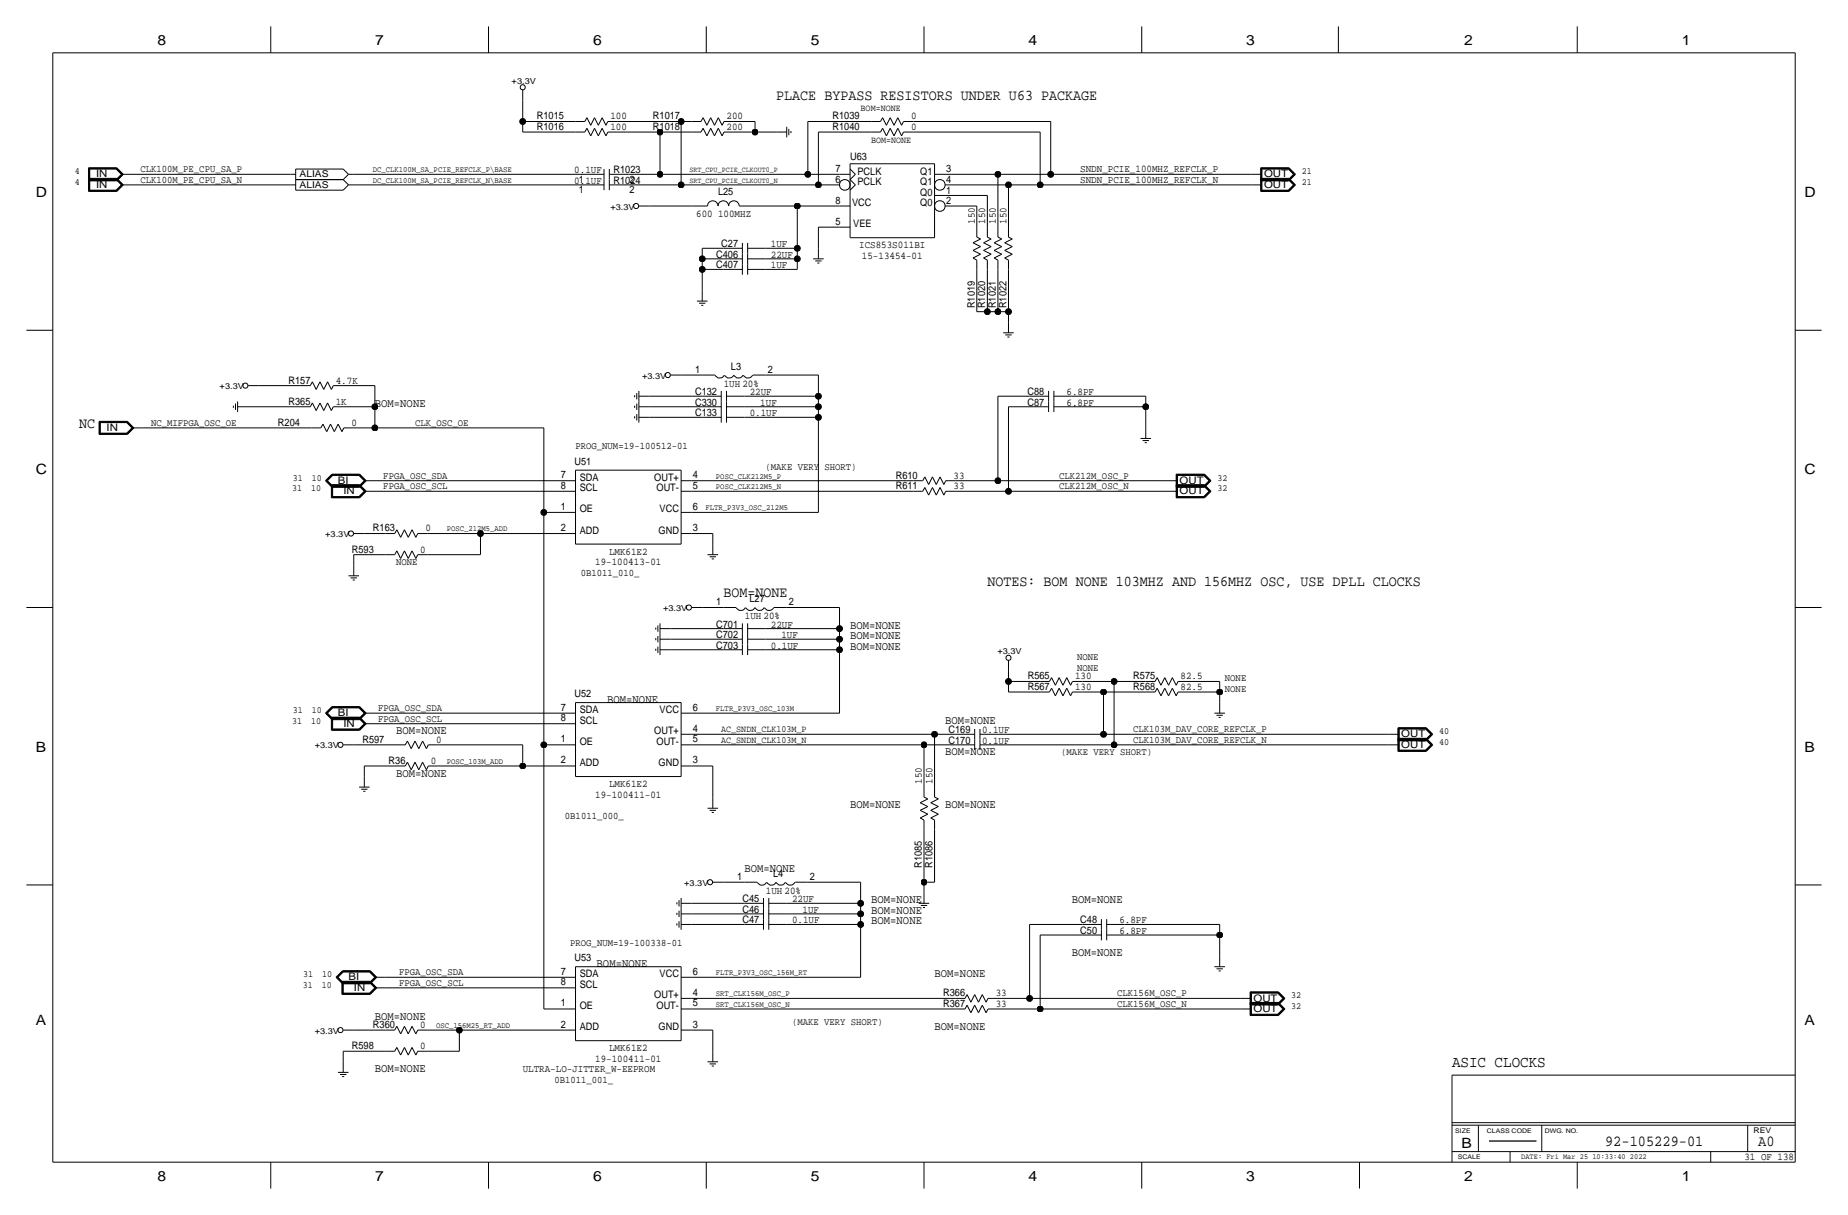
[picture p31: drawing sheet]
<svg xmlns="http://www.w3.org/2000/svg" width="444mm" height="292mm" viewBox="0 0 444 292" stroke-linecap="round" stroke-linejoin="round" font-family="sans-serif">
<defs><g id="words">
<text font-size="3.8" x="349.2" y="256.5">ASIC CLOCKS</text>
<g font-size="3.7">
<text x="386.1" y="275.6">92-105229-01</text>
<text x="422.9" y="275.6">A0</text>
</g>
<g font-size="3.6">
<text x="186.7" y="24.1">PLACE BYPASS RESISTORS UNDER U63 PACKAGE</text>
<text x="19.1" y="102.9">NC</text>
<text x="174" y="143.5">BOM=NONE</text>
<text x="237.5" y="141">NOTES: BOM NONE 103MHZ AND 156MHZ OSC, USE DPLL CLOCKS</text>
</g>
<g font-size="3.4">
<text x="37.9" y="10.8">8</text>
<text x="90.3" y="10.8">7</text>
<text x="142.6" y="10.8">6</text>
<text x="195" y="10.8">5</text>
<text x="247.4" y="10.8">4</text>
<text x="299.8" y="10.8">3</text>
<text x="352.2" y="10.8">2</text>
<text x="404.5" y="10.8">1</text>
<text x="8.6" y="47.3">D</text>
<text x="434" y="47.3">D</text>
<text x="8.6" y="114">C</text>
<text x="434" y="114">C</text>
<text x="8.6" y="180.7">B</text>
<text x="434" y="180.7">B</text>
<text x="8.6" y="246.4">A</text>
<text x="434" y="246.4">A</text>
<text x="351.5" y="275.9">B</text>
<text x="37.9" y="283.8">8</text>
<text x="90.3" y="283.8">7</text>
<text x="142.6" y="283.8">6</text>
<text x="195" y="283.8">5</text>
<text x="247.4" y="283.8">4</text>
<text x="299.8" y="283.8">3</text>
<text x="352.1" y="283.8">2</text>
<text x="404.5" y="283.8">1</text>
</g>
<g font-size="2.9">
<text x="90.2" y="97.8">BOM=NONE</text>
<text x="204.5" y="151.1">BOM=NONE</text>
<text x="204.5" y="153.7">BOM=NONE</text>
<text x="204.5" y="156.2">BOM=NONE</text>
<text x="146" y="168.9">BOM=NONE</text>
<text x="227.3" y="174">BOM=NONE</text>
<text x="95.2" y="176.5">BOM=NONE</text>
<text x="227.3" y="181.6">BOM=NONE</text>
<text x="95.2" y="186.7">BOM=NONE</text>
<text x="204.5" y="194.3">BOM=NONE</text>
<text x="227.3" y="194.3">BOM=NONE</text>
<text x="179.1" y="209.5">BOM=NONE</text>
<text x="209.5" y="217.2">BOM=NONE</text>
<text x="209.5" y="219.7">BOM=NONE</text>
<text x="257.8" y="217.2">BOM=NONE</text>
<text x="209.5" y="222.2">BOM=NONE</text>
<text x="143.5" y="232.4">BOM=NONE</text>
<text x="257.8" y="229.9">BOM=NONE</text>
<text x="224.8" y="234.9">BOM=NONE</text>
<text x="90.2" y="245.1">BOM=NONE</text>
<text x="224.8" y="247.6">BOM=NONE</text>
<text x="90.2" y="257.8">BOM=NONE</text>
</g>
<g font-size="2.5">
<text x="129.1" y="28.7">R1015</text>
<text x="146.8" y="28.7">100</text>
<text x="157.1" y="28.7">R1017</text>
<text x="174.8" y="28.7">200</text>
<text x="200.2" y="28.7">R1039</text>
<text x="219.2" y="28.7">0</text>
<text x="129.1" y="31.2">R1016</text>
<text x="146.8" y="31.2">100</text>
<text x="157.1" y="31.2">R1018</text>
<text x="174.8" y="31.2">200</text>
<text x="200.2" y="31.2">R1040</text>
<text x="219.2" y="31.2">0</text>
<text x="138.1" y="41.7">0.1UF</text>
<text x="147.6" y="41.7">R1023</text>
<text x="201" y="41.4">7</text>
<text x="204.5" y="38.6">U63</text>
<text x="206.2" y="42">PCLK</text>
<text x="227.6" y="41.5">3</text>
<text x="259.8" y="41.4">SNDN_PCIE_100MHZ_REFCLK_P</text>
<text x="23.1" y="42.7">IN</text>
<text x="23.1" y="45.2">IN</text>
<text x="138.1" y="44.2">0.1UF</text>
<text x="139.2" y="46.5">1</text>
<text x="139.2" y="43.9">1</text>
<text x="147.6" y="44.2">R1024</text>
<text x="151.4" y="46.5">2</text>
<text x="151.4" y="43.9">2</text>
<text x="172.7" y="47">L25</text>
<text x="201" y="43.9">6</text>
<text x="206.2" y="44.5">PCLK</text>
<text x="221.3" y="44.6">Q1</text>
<text x="221.3" y="47.1">Q0</text>
<text x="221.3" y="42">Q1</text>
<text x="227.6" y="44">4</text>
<text x="227.6" y="46.5">1</text>
<text x="259.8" y="43.9">SNDN_PCIE_100MHZ_REFCLK_N</text>
<text x="304" y="45.2">OUT</text>
<text x="304" y="42.7">OUT</text>
<text x="167.5" y="52.1">600</text>
<text x="172.7" y="52.1">100MHZ</text>
<text x="201" y="49.1">8</text>
<text x="205" y="49.6">VCC</text>
<text x="221.3" y="49.6">Q0</text>
<text x="227.6" y="49.1">2</text>
<text x="234.4" y="53.8" transform="rotate(-90 234.4 53.8)">150</text>
<text x="237" y="53.8" transform="rotate(-90 237 53.8)">150</text>
<text x="239.5" y="53.8" transform="rotate(-90 239.5 53.8)">150</text>
<text x="242.1" y="53.8" transform="rotate(-90 242.1 53.8)">150</text>
<text x="173.5" y="59.4">C27</text>
<text x="185.4" y="59.4">1UF</text>
<text x="201" y="54.1">5</text>
<text x="205.2" y="54.7">VEE</text>
<text x="206.7" y="59.7">ICS853S011BI</text>
<text x="172.3" y="64.5">C407</text>
<text x="172.3" y="62">C406</text>
<text x="185.4" y="64.5">1UF</text>
<text x="185.4" y="62">22UF</text>
<text x="207.3" y="62.2">15-13454-01</text>
<text x="234.4" y="74.1" transform="rotate(-90 234.4 74.1)">R1019</text>
<text x="237" y="74.1" transform="rotate(-90 237 74.1)">R1020</text>
<text x="239.5" y="74.1" transform="rotate(-90 239.5 74.1)">R1021</text>
<text x="242.1" y="74.1" transform="rotate(-90 242.1 74.1)">R1022</text>
<text x="167.2" y="89.7">1</text>
<text x="175.8" y="88.9">L3</text>
<text x="184.7" y="89.7">2</text>
<text x="69.4" y="92.2">R157</text>
<text x="80.8" y="92.2">4.7K</text>
<text x="167.2" y="95">C132</text>
<text x="174.1" y="93">1UH 20%</text>
<text x="180.3" y="95">22UF</text>
<text x="247.2" y="95">C88</text>
<text x="256.5" y="95">6.8PF</text>
<text x="69.4" y="97.3">R365</text>
<text x="80.8" y="97.3">1K</text>
<text x="167.2" y="100.1">C133</text>
<text x="167.2" y="97.5">C330</text>
<text x="180.3" y="100.1">0.1UF</text>
<text x="182.9" y="97.5">1UF</text>
<text x="247.2" y="97.5">C87</text>
<text x="256.5" y="97.5">6.8PF</text>
<text x="25.7" y="103.6">IN</text>
<text x="66.8" y="102.4">R204</text>
<text x="84.6" y="102.4">0</text>
<text x="138.2" y="111.8">U51</text>
<text x="81.3" y="116.3">BI</text>
<text x="82.6" y="118.9">IN</text>
<text x="134.9" y="115">7</text>
<text x="134.9" y="117.5">8</text>
<text x="139.4" y="118.1">SCL</text>
<text x="139.4" y="115.6">SDA</text>
<text x="157.4" y="115.6">OUT+</text>
<text x="157.9" y="118.1">OUT-</text>
<text x="166.6" y="115">4</text>
<text x="166.6" y="117.5">5</text>
<text x="215.4" y="117.6">R611</text>
<text x="215.4" y="115.1">R610</text>
<text x="229.4" y="117.6">33</text>
<text x="229.4" y="115.1">33</text>
<text x="283.7" y="118.9">OUT</text>
<text x="283.7" y="116.3">OUT</text>
<text x="134.9" y="122.6">1</text>
<text x="139.4" y="123.2">OE</text>
<text x="158.7" y="123.2">VCC</text>
<text x="166.6" y="122.6">6</text>
<text x="89.7" y="127.8">R163</text>
<text x="102.4" y="127.8">0</text>
<text x="134.9" y="127.7">2</text>
<text x="139.4" y="128.3">ADD</text>
<text x="158.4" y="128.3">GND</text>
<text x="166.6" y="127.7">3</text>
<text x="84.6" y="132.8">R593</text>
<text x="101.1" y="132.8">0</text>
<text x="143.2" y="135.9">19-100413-01</text>
<text x="146.5" y="133.3">LMK61E2</text>
<text x="172.3" y="145.5">1</text>
<text x="179.2" y="148.8">1UH 20%</text>
<text x="180.3" y="144.8">L27</text>
<text x="189.7" y="145.5">2</text>
<text x="172.3" y="150.9">C701</text>
<text x="172.3" y="153.4">C702</text>
<text x="172.3" y="156">C703</text>
<text x="185.4" y="150.9">22UF</text>
<text x="185.4" y="156">0.1UF</text>
<text x="188" y="153.4">1UF</text>
<text x="138.2" y="167.6">U52</text>
<text x="247.2" y="163.3">R565</text>
<text x="247.2" y="165.9">R567</text>
<text x="258.6" y="163.3">130</text>
<text x="258.6" y="165.9">130</text>
<text x="272.6" y="163.3">R575</text>
<text x="272.6" y="165.9">R568</text>
<text x="284" y="163.3">82.5</text>
<text x="284" y="165.9">82.5</text>
<text x="81.3" y="172.2">BI</text>
<text x="134.9" y="170.8">7</text>
<text x="134.9" y="173.4">8</text>
<text x="139.4" y="174">SCL</text>
<text x="139.4" y="171.4">SDA</text>
<text x="158.7" y="171.4">VCC</text>
<text x="166.6" y="170.8">6</text>
<text x="82.6" y="174.8">IN</text>
<text x="87.2" y="178.6">R597</text>
<text x="104.9" y="178.6">0</text>
<text x="134.9" y="178.5">1</text>
<text x="139.4" y="179.1">OE</text>
<text x="157.4" y="176.5">OUT+</text>
<text x="157.9" y="179.1">OUT-</text>
<text x="166.6" y="175.9">4</text>
<text x="166.6" y="178.5">5</text>
<text x="228.1" y="178.8">C170</text>
<text x="228.1" y="176.3">C169</text>
<text x="236.2" y="178.8">0.1UF</text>
<text x="236.2" y="176.3">0.1UF</text>
<text x="337.1" y="179.8">OUT</text>
<text x="337.1" y="177.3">OUT</text>
<text x="93.5" y="183.6">R36</text>
<text x="103.6" y="183.6">0</text>
<text x="134.9" y="183.5">2</text>
<text x="139.4" y="184.2">ADD</text>
<text x="158.4" y="184.1">GND</text>
<text x="166.6" y="183.5">3</text>
<text x="143.2" y="191.8">19-100411-01</text>
<text x="146.5" y="189.2">LMK61E2</text>
<text x="221.7" y="188.5" transform="rotate(-90 221.7 188.5)">150</text>
<text x="224.3" y="188.5" transform="rotate(-90 224.3 188.5)">150</text>
<text x="221.7" y="208.7" transform="rotate(-90 221.7 208.7)">R1085</text>
<text x="224.3" y="208.7" transform="rotate(-90 224.3 208.7)">R1086</text>
<text x="177.3" y="211.6">1</text>
<text x="184.2" y="214.9">1UH 20%</text>
<text x="186" y="210.8">L4</text>
<text x="194.8" y="211.6">2</text>
<text x="178.6" y="222">C47</text>
<text x="178.6" y="216.9">C45</text>
<text x="178.6" y="219.5">C46</text>
<text x="190.5" y="222">0.1UF</text>
<text x="190.5" y="216.9">22UF</text>
<text x="193" y="219.5">1UF</text>
<text x="259.9" y="222">C48</text>
<text x="269.2" y="222">6.8PF</text>
<text x="259.9" y="224.5">C50</text>
<text x="269.2" y="224.5">6.8PF</text>
<text x="138.2" y="231.1">U53</text>
<text x="83.8" y="235.7">BI</text>
<text x="85.1" y="238.3">IN</text>
<text x="134.9" y="234.3">7</text>
<text x="134.9" y="236.9">8</text>
<text x="139.4" y="237.5">SCL</text>
<text x="139.4" y="234.9">SDA</text>
<text x="158.7" y="234.9">VCC</text>
<text x="166.6" y="234.3">6</text>
<text x="166.6" y="239.4">4</text>
<text x="226.9" y="239.5">R366</text>
<text x="239.5" y="239.5">33</text>
<text x="134.9" y="242">1</text>
<text x="139.4" y="242.6">OE</text>
<text x="157.4" y="240">OUT+</text>
<text x="157.9" y="242.6">OUT-</text>
<text x="166.6" y="242">5</text>
<text x="226.9" y="242.1">R367</text>
<text x="239.5" y="242.1">33</text>
<text x="301.5" y="243.3">OUT</text>
<text x="301.5" y="240.8">OUT</text>
<text x="89.7" y="247.1">R360</text>
<text x="101.1" y="247.1">0</text>
<text x="134.9" y="247">2</text>
<text x="139.4" y="247.7">ADD</text>
<text x="158.4" y="247.6">GND</text>
<text x="166.6" y="247">3</text>
<text x="84.6" y="252.2">R598</text>
<text x="101.1" y="252.2">0</text>
<text x="125.7" y="257.8">ULTRA-LO-JITTER_W-EEPROM</text>
<text x="143.2" y="255.3">19-100411-01</text>
<text x="146.5" y="252.7">LMK61E2</text>
<text x="419.6" y="278.9">31 OF 138</text>
</g>
<g font-size="2.4">
<text x="33.8" y="41.4">CLK100M_PE_CPU_SA_P</text>
<text x="33.8" y="43.9">CLK100M_PE_CPU_SA_N</text>
<text x="36.3" y="102.4">NC_MIFPGA_OSC_OE</text>
<text x="99.8" y="102.4">CLK_OSC_OE</text>
<text x="138.4" y="107.9">PROG_NUM=19-100512-01</text>
<text x="184.1" y="113">(MAKE VERY SHORT)</text>
<text x="92.2" y="117.6">FPGA_OSC_SCL</text>
<text x="92.2" y="115.1">FPGA_OSC_SDA</text>
<text x="254.8" y="117.6">CLK212M_OSC_N</text>
<text x="254.8" y="115.1">CLK212M_OSC_P</text>
<text x="95.2" y="135.9">NONE</text>
<text x="139.7" y="138.4">0B1011_010_</text>
<text x="259.1" y="158.7">NONE</text>
<text x="259.1" y="161.3">NONE</text>
<text x="294.6" y="163.8">NONE</text>
<text x="294.6" y="166.4">NONE</text>
<text x="90.9" y="170.9">FPGA_OSC_SDA</text>
<text x="90.9" y="173.5">FPGA_OSC_SCL</text>
<text x="272.5" y="178.6">CLK103M_DAV_CORE_REFCLK_N</text>
<text x="272.5" y="176">CLK103M_DAV_CORE_REFCLK_P</text>
<text x="255.3" y="181.6">(MAKE VERY SHORT)</text>
<text x="135.9" y="196.8">0B1011_000_</text>
<text x="137.2" y="227.3">PROG_NUM=19-100338-01</text>
<text x="96" y="237">FPGA_OSC_SCL</text>
<text x="96" y="234.4">FPGA_OSC_SDA</text>
<text x="268.7" y="239.5">CLK156M_OSC_P</text>
<text x="268.7" y="242.1">CLK156M_OSC_N</text>
<text x="190.5" y="246.4">(MAKE VERY SHORT)</text>
<text x="133.3" y="260.3">0B1011_001_</text>
</g>
<g font-size="2.3">
<text x="207" y="26.7">BOM=NONE</text>
<text x="209.5" y="34.3">BOM=NONE</text>
<text x="18" y="41.9">4</text>
<text x="313.1" y="41.9">21</text>
<text x="18" y="44.4">4</text>
<text x="72" y="45.2">ALIAS</text>
<text x="72" y="42.7">ALIAS</text>
<text x="313.1" y="44.4">21</text>
<text x="70.3" y="118.1">31</text>
<text x="70.4" y="115.6">31</text>
<text x="74.9" y="118.1">10</text>
<text x="75" y="115.6">10</text>
<text x="292.8" y="118.1">32</text>
<text x="292.8" y="115.6">32</text>
<text x="70.3" y="174">31</text>
<text x="70.4" y="171.5">31</text>
<text x="74.9" y="174">10</text>
<text x="75" y="171.5">10</text>
<text x="173.5" y="178.6">AC_SNDN_CLK103M_N</text>
<text x="173.5" y="176">AC_SNDN_CLK103M_P</text>
<text x="346.2" y="179.1">40</text>
<text x="346.2" y="176.5">40</text>
<text x="72.8" y="237.5">31</text>
<text x="72.9" y="235">31</text>
<text x="77.4" y="237.5">10</text>
<text x="77.5" y="235">10</text>
<text x="310.6" y="242.6">32</text>
<text x="310.6" y="240">32</text>
</g>
<g font-size="2">
<text x="123.1" y="20.2">+3.3V</text>
<text x="89.7" y="41.4">DC_CLK100M_SA_PCIE_REFCLK_P\BASE</text>
<text x="89.7" y="43.9">DC_CLK100M_SA_PCIE_REFCLK_N\BASE</text>
<text x="146.8" y="50.4">+3.3V</text>
<text x="52.8" y="93.6">+3.3V</text>
<text x="154.4" y="91">+3.3V</text>
<text x="172.2" y="117.6">POSC_CLK212M5_N</text>
<text x="172.2" y="115.1">POSC_CLK212M5_P</text>
<text x="169.7" y="122.7">FLTR_P3V3_OSC_212M5</text>
<text x="78.2" y="129.1">+3.3V</text>
<text x="107.4" y="127.8">POSC_212M5_ADD</text>
<text x="159.5" y="146.9">+3.3V</text>
<text x="239.9" y="157.3">+3.3V</text>
<text x="172.2" y="170.9">FLTR_P3V3_OSC_103M</text>
<text x="75.7" y="179.9">+3.3V</text>
<text x="107.4" y="183.6">POSC_103M_ADD</text>
<text x="164.6" y="213">+3.3V</text>
<text x="172.2" y="239.5">SRT_CLK156M_OSC_P</text>
<text x="172.2" y="234.4">FLTR_P3V3_OSC_156M_RT</text>
<text x="172.2" y="242.1">SRT_CLK156M_OSC_N</text>
<text x="75.7" y="248.5">+3.3V</text>
<text x="104.9" y="247.1">OSC_156M25_RT_ADD</text>
</g>
<g font-size="1.9">
<text x="421.8" y="272.3">REV</text>
<text x="365.9" y="278.7">DATE: Fri Mar 25 10:33:40 2022</text>
</g>
<g font-size="1.8">
<text x="165.9" y="41.4">SRT_CPU_PCIE_CLKOUT0_P</text>
<text x="165.9" y="43.9">SRT_CPU_PCIE_CLKOUT0_N</text>
</g>
<g font-size="1.5">
<text x="350" y="272.3">SIZE</text>
<text x="357.6" y="272.3">CLASS CODE</text>
<text x="371.6" y="272.3">DWG. NO.</text>
<text x="350.7" y="278.7">SCALE</text>
</g>
</g></defs>
<g fill="none" stroke="#000" stroke-width=".24">
<path d="M12.7 12.7h419.1zM12.7 12.7v266.7zM65.1 6.3v6.4zM117.5 6.3v6.4zM169.9 6.3v6.4zM222.2 6.3v6.4zM274.6 6.3v6.4zM321.9 6.3v6.4zM379.4 6.3v6.4zM431.8 12.7v266.7zM125.7 29.2h12.7zM125.7 24.1v5.1z"/>
<path d="M125.7 29.2v2.5zM125.7 31.8h12.7zM125.7 21.6v2.5zM138.4 29.2h2.3zM138.4 31.8h2.3zM141.2 28.3l-.5 .9zM141.2 30.8l-.5 1zM141.2 28.3l.9 1.8zM141.2 30.8l.9 1.9zM143 28.3l.9 1.8zM143 30.8l.9 1.9zM143 28.3l-.9 1.8z"/>
<path d="M143 30.8l-.9 1.9zM144.8 28.3l-.9 1.8zM144.8 30.8l-.9 1.9zM144.8 28.3l.9 1.8zM144.8 30.8l.9 1.9zM146.2 29.2l-.5 .9zM146.2 31.7l-.5 1zM146.2 29.2h2.4zM146.2 31.8h2.4zM148.6 29.2h15.2zM148.6 31.8h10.2zM158.7 31.8v10.1z"/>
<path d="M158.7 31.8h7.7zM163.8 29.2v15.2zM163.8 29.2h2.6zM166.4 29.2h2.2zM166.4 31.8h2.2zM169.1 28.3l-.5 .9zM169.1 30.8l-.5 1zM169.1 28.3l.9 1.8zM169.1 30.8l.9 1.9zM170.9 28.3l-.9 1.8zM170.9 30.8l-.9 1.9zM170.9 28.3l1 1.8z"/>
<path d="M170.9 30.8l1 1.9zM172.8 28.3l.9 1.8zM172.8 30.8l.9 1.9zM172.8 28.3l-.9 1.8zM172.8 30.8l-.9 1.9zM174.1 29.2h2.4zM174.1 31.8h2.4zM174.1 29.2l-.4 .9zM174.1 31.7l-.4 1zM176.5 31.8h5.1zM176.5 29.2h5.1zM181.6 29.2v2.5z"/>
<path d="M181.6 31.8h5.1zM186.7 31.8h2.5zM189.2 30.5v2.5zM189.7 31v1.5zM190.2 31.5v.5zM194.3 29.2h15.2zM194.3 29.2v12.7zM196.8 31.8h12.7zM196.8 31.7v12.7zM204.5 39.4v17.7zM204.5 39.4h20.3zM209.5 31.8h2.3z"/>
<path d="M209.5 29.2h2.3zM212.3 30.8l-.5 1zM212.3 28.3l-.5 .9zM212.3 30.8l.9 1.9zM212.3 28.3l.9 1.8zM214.1 30.8l-.9 1.9zM214.1 28.3l-.9 1.8zM214.1 30.8l.9 1.9zM214.1 28.3l.9 1.8zM216 30.8l.9 1.9zM216 28.3l.9 1.8zM216 30.8l-1 1.9z"/>
<path d="M216 28.3l-1 1.8zM217.3 31.8h2.4zM217.3 29.2h2.4zM217.3 31.7l-.4 1zM217.3 29.2l-.4 .9zM219.7 31.8h30.5zM219.7 29.2h33zM224.8 39.4v17.7zM250.2 31.7v12.7zM252.7 29.2v12.7zM21.3 40.3v3.2zM21.3 43.5h6.8z"/>
<path d="M21.3 42.9v3.1zM21.3 46h6.8zM21.3 40.3h6.8zM21.3 42.9h6.8zM21.4 40.4h6.6zM21.4 43h6.6zM21.4 40.4v3zM21.4 43.4h6.6zM21.4 43v2.9zM21.4 45.9h6.6zM21.5 40.5v2.8zM21.5 43.3h6.5z"/>
<path d="M21.5 43.1v2.7zM21.5 45.8h6.5zM21.5 40.5h6.5zM21.5 43.1h6.5zM21.6 40.6h6.3zM21.6 43.2h6.3zM21.6 40.6v2.6zM21.6 43.2v2.5zM21.6 45.7h6.3zM27.9 43.2l1.3-1.3zM27.9 45.7l1.3-1.3zM27.9 40.6l1.3 1.3z"/>
<path d="M27.9 43.2l1.3 1.2zM28 43.3l1.4-1.4zM28 45.8l1.4-1.3zM28 40.5l1.4 1.4zM28 43.1l1.4 1.3zM28 43.4l1.5-1.5zM28 45.9l1.5-1.4zM28 40.4l1.5 1.5zM28 43l1.5 1.4zM28.1 40.3l1.6 1.6zM28.1 42.9l1.6 1.5zM28.1 43.5l1.6-1.6z"/>
<path d="M28.1 46l1.6-1.6zM29.2 41.9h2.5zM29.2 44.4h2.5zM31.8 44.4h38zM31.8 41.9h38zM69.8 44.4h1.3zM69.8 41.9h1.3zM71.1 43.2h11.4zM71.1 40.6h11.4zM71.1 45.7h11.5zM71.1 43.2v2.5zM71.1 43.2h11.5z"/>
<path d="M71.1 40.6v2.6zM82.5 45.7l1.3-1.3zM82.5 43.2l1.3-1.3zM82.6 43.2l1.2 1.2zM82.6 40.6l1.2 1.3zM83.8 44.4h1.3zM83.8 41.9h1.3zM85.1 44.4h55.9zM85.1 41.9h55.9zM141 44.4h4.3zM141 41.9h4.3zM145.3 43.2v2.5z"/>
<path d="M145.3 40.6v2.6zM146.6 44.4h4.5zM146.6 41.9h4.5zM146.6 43.2v2.5zM146.6 40.6v2.6zM151.1 44.4h12.7zM151.1 41.9h7.6zM153.7 49.5h2.5zM156.2 49.5h10.2zM158.7 41.9h35.6zM163.8 44.4h33zM166.4 49.5h3.8z"/>
<path d="M168.9 59.7h5.1zM168.9 59.7v2.5zM170.2 49.5a1.27 1.27 0 0 1 1.2-1.2 1.27 1.27 0 0 1 1.3 1.2 1.27 1.27 0 0 1 1.3-1.2 1.27 1.27 0 0 1 1.3 1.2 1.27 1.27 0 0 1 1.2-1.2 1.27 1.27 0 0 1 1.3 1.2M174 59.7h4.6zM177.8 49.5h3.8zM178.6 58.4v2.6zM179.8 59.7h4.4zM179.8 58.4v2.6zM181.6 49.5h10.2zM184.1 59.7h7.7zM191.8 49.5h10.1zM191.8 49.5v10.2z"/>
<path d="M191.8 59.7v2.5zM194.3 41.9h7.6zM196.8 54.6h5.1zM196.8 54.6v5.1zM196.8 44.4h5.1zM196.8 59.7v2.5zM201.9 49.5h2.6zM201.9 54.6h2.6zM201.9 41.9h2.6zM204.5 57.1h20.3zM204.5 40.6l1.2 1.3zM204.5 43.2l1.2 1.2z"/>
<path d="M205.7 41.9l-1.2 1.3zM205.7 44.4l-1.2 1.3zM224.8 47h2.5zM224.8 41.9h2.5zM227.3 44.4h15.3zM227.3 49.5h7.6zM227.3 47h10.2zM227.3 41.9h12.7zM234 58.4l1.9 .9zM234 58.4l1.9-.9zM234.9 57l1 .5zM234.9 49.5v5.1z"/>
<path d="M234.9 54.6v2.4zM236.6 58.4l1.8-.9zM236.6 58.4l1.8 .9zM237.5 57l.9 .5zM237.5 47v7.6zM237.5 54.6v2.4zM239.1 58.4l1.8-.9zM239.1 58.4l1.8 .9zM240 57l.9 .5zM240 41.9h12.7zM240 41.9v12.7zM240 54.6v2.4z"/>
<path d="M241.7 58.4l1.8-.9zM241.7 58.4l1.8 .9zM242.6 44.4h7.6zM242.6 44.4v10.2zM242.6 54.6v2.4zM242.6 57l.9 .5zM250.2 44.4h50.8zM252.7 41.9h48.3zM301 44.4h2.5zM301 41.9h2.5zM303.2 42.9h6.8zM303.2 40.3h6.8z"/>
<path d="M303.2 46h6.8zM303.2 42.9v3.1zM303.2 43.5h6.8zM303.2 40.3v3.2zM303.3 43v2.9zM303.3 45.9h6.7zM303.3 40.4v3zM303.3 43.4h6.7zM303.3 43h6.7zM303.3 40.4h6.7zM303.4 43.1v2.7zM303.4 45.8h6.5z"/>
<path d="M303.4 40.5v2.8zM303.4 43.3h6.5zM303.4 43.1h6.5zM303.4 40.5h6.5zM303.5 43.2h6.4zM303.5 40.6h6.4zM303.5 43.2v2.5zM303.5 45.7h6.4zM303.5 40.6v2.6zM309.9 43.2l1.2 1.2zM309.9 40.6l1.2 1.3zM309.9 45.7l1.3-1.3z"/>
<path d="M309.9 45.8l1.4-1.3zM309.9 43.3l1.4-1.4zM309.9 43.1l1.4 1.3zM309.9 40.5l1.4 1.4zM310 45.9l1.5-1.4zM310 43.4l1.5-1.5zM310 43l1.5 1.4zM310 40.4l1.5 1.5zM310 46l1.6-1.6zM310 43.5l1.6-1.6zM310 42.9l1.6 1.5zM310 40.3l1.6 1.6z"/>
<path d="M311.2 41.9l-1.3 1.3zM6.3 79.4h6.4zM167.6 72.4h2.6zM168.1 72.9h1.6zM168.7 73.4h.5zM168.9 62.2h5.1zM168.9 62.2v2.6zM168.9 64.8h5.1zM168.9 64.8v5zM168.9 69.8v2.6zM174 64.8h4.6zM174 62.2h4.6z"/>
<path d="M178.6 63.5v2.5zM178.6 61v2.5zM179.8 64.8h4.4zM179.8 63.5v2.5zM179.8 62.2h4.4zM179.8 61v2.5zM184.1 62.2h7.7zM184.1 64.8h7.7zM191.8 62.2v2.6zM195.6 62.2h2.5zM196.1 62.7h1.5zM196.6 63.2h.5z"/>
<path d="M234 60.2l1.9 .9zM234 62l.9 .5zM234 62l1.9-.9zM234 60.2l1.9-.9zM234.9 74.9h2.6zM234.9 64.8v10.1zM234.9 62.5v2.3zM236.6 62l1.8-.9zM236.6 60.2l1.8-.9zM236.6 60.2l1.8 .9zM236.6 62l.9 .5zM237.5 74.9h2.5z"/>
<path d="M237.5 64.8v10.1zM237.5 62.5v2.3zM239.1 62l1.8-.9zM239.1 60.2l1.8-.9zM239.1 60.2l1.8 .9zM239.1 62l.9 .5zM240 74.9h2.6zM240 64.8v10.1zM240 62.5v2.3zM241.7 62l.9 .5zM241.7 62l1.8-.9zM241.7 60.2l1.8-.9z"/>
<path d="M241.7 60.2l1.8 .9zM242.6 64.8v10.1zM242.6 74.9v2.6zM242.6 77.5v2.5zM242.6 62.5v2.3zM431.8 79.4h6.3zM56.1 97.5v.5zM56.6 97v1.6zM57.1 97.8h2.6zM57.1 96.5v2.6zM59.7 97.8h12.7zM59.7 92.7h2.5z"/>
<path d="M62.2 92.7h10.2zM72.4 97.8h2.2zM72.4 92.7h2.2zM75.1 96.9l-.5 .9zM75.1 91.8l-.5 .9zM75.1 96.9l.9 1.8zM75.1 91.8l.9 1.8zM77 96.9l-1 1.8zM77 91.8l-1 1.8zM77 96.9l.9 1.8zM77 91.8l.9 1.8zM78.8 96.9l.9 1.8z"/>
<path d="M78.8 91.8l.9 1.8zM78.8 96.9l-.9 1.8zM78.8 91.8l-.9 1.8zM80.2 97.8h2.3zM80.2 92.7h2.3zM80.2 97.8l-.5 .9zM80.2 92.7l-.5 .9zM82.6 97.8h7.6zM82.6 92.7h7.6zM90.2 97.8v5.1zM90.2 92.7v5.1zM152.7 97.5v.5z"/>
<path d="M152.7 95v.5zM153.2 99.6v1.5zM153.2 97v1.6zM153.2 94.5v1.5zM153.7 97.8h2.5zM153.7 95.2h2.5zM153.7 99.1v2.5zM153.7 96.5v2.6zM153.7 94v2.5zM156.2 95.2h12.7zM156.2 97.8h12.7zM161.3 90.2h2.5z"/>
<path d="M163.8 90.2h5.1zM168.9 97.8h4.6zM168.9 95.2h4.6zM168.9 90.2h3.1zM173.5 99.1v2.5zM173.5 96.5v2.6zM173.5 94v2.5zM174.2 90.2a1.22 1.22 0 0 1-1.1 .7 1.22 1.22 0 0 1-1.1-.7M174.8 99.1v2.5zM174.8 97.8h4.3zM174.8 96.5v2.6zM174.8 95.2h4.3z"/>
<path d="M174.8 94v2.5zM176.5 90.2a1.22 1.22 0 0 1-1.1 .7 1.22 1.22 0 0 1-1.1-.7M178.7 90.2a1.22 1.22 0 0 1-1.1 .7 1.22 1.22 0 0 1-1.1-.7M179.1 95.2h17.8zM179.1 97.8h17.8zM181 90.2a1.22 1.22 0 0 1-1.1 .7 1.22 1.22 0 0 1-1.1-.7M181.1 90.2h3zM184.1 90.2h12.7zM196.8 90.2v5zM196.8 95.3v2.5zM196.8 97.8v2.5zM240 95.2v20.4z"/>
<path d="M240 95.2h7.7zM241.3 80h2.5zM241.8 80.5h1.5zM242.3 81h.5zM242.6 97.8v20.3zM242.6 97.8h5zM247.6 97.8h4.6zM247.6 95.2h4.6zM252.2 96.5v2.6zM252.2 94v2.5zM253.5 97.8h4.3zM253.5 96.5v2.6z"/>
<path d="M253.5 95.2h4.3zM253.5 94v2.5zM257.8 97.8h17.8zM257.8 95.2h17.8zM275.6 95.2v2.6zM275.6 97.8v5.1zM23.8 101.3h6.8zM23.8 101.3v3.1zM23.8 104.4h6.8zM23.9 101.4v2.9zM23.9 104.3h6.7zM23.9 101.4h6.7z"/>
<path d="M24 101.5v2.7zM24 104.2h6.5zM24 101.5h6.5zM24.1 101.6h6.4zM24.1 101.6v2.5zM24.1 104.1h6.4zM30.5 101.6l1.2 1.3zM30.5 104.1l1.3-1.2zM30.5 104.2l1.4-1.3zM30.5 101.5l1.4 1.4zM30.6 101.4l1.5 1.5zM30.6 104.3l1.5-1.4z"/>
<path d="M30.6 101.3l1.6 1.6zM30.6 104.4l1.6-1.5zM31.7 102.9h2.6zM34.3 102.9h40.6zM74.9 102.9h2.3zM77.7 102l-.5 .9zM77.7 102l.9 1.8zM78.3 115.6l1.6 1.5zM78.3 115.6l1.6-1.6zM78.4 115.6l1.5 1.4zM78.4 115.6l1.5-1.5zM78.6 115.6l1.4-1.4z"/>
<path d="M78.6 115.6l1.4 1.3zM78.7 115.6l1.3-1.3zM78.7 115.6l1.3 1.2zM79.5 102l.9 1.8zM79.5 102l-.9 1.8zM79.7 116.5h6.8zM79.7 116.5v3.2zM79.7 119.7h6.8zM79.8 116.6h6.7zM79.8 116.6v3zM79.8 119.6h6.7zM79.9 114h6.6z"/>
<path d="M79.9 117.1h6.6zM79.9 116.7v2.8zM79.9 119.5h6.5zM79.9 117h6.6zM79.9 114.1h6.6zM79.9 116.7h6.5zM80 114.2h6.4zM80 116.9h6.4zM80 116.8h6.4zM80 116.8v2.6zM80 119.4h6.4zM80 114.3h6.4z"/>
<path d="M81.3 102l-.9 1.8zM81.3 102l.9 1.8zM82.7 102.9h2.4zM82.7 102.9l-.5 .9zM85.1 102.9h5.1zM86.4 116.8l1.2 1.3zM86.4 114.3l1.2 1.3zM86.4 119.4l1.2-1.3zM86.4 116.8l1.2-1.2zM86.4 119.5l1.4-1.4zM86.4 116.9l1.4-1.3zM86.4 116.7l1.4 1.4z"/>
<path d="M86.4 114.2l1.4 1.4zM86.5 119.6l1.4-1.5zM86.5 117l1.4-1.4zM86.5 116.6l1.4 1.5zM86.5 114.1l1.4 1.5zM86.5 119.7l1.6-1.6zM86.5 117.1l1.6-1.5zM86.5 116.5l1.6 1.6zM86.5 114l1.6 1.6zM87.6 118.1h2.6zM87.6 115.6h2.6zM90.2 102.9h40.6z"/>
<path d="M90.2 115.6h45.7zM90.2 118.1h45.7zM130.8 102.9v20.3zM135.9 118.1h2.5zM135.9 115.6h2.5zM138.4 113h25.4zM138.4 113v17.8zM152.7 100.1v.5zM153.7 100.3h2.5zM156.2 100.3h12.7zM163.8 113v17.8zM163.8 118.1h2.6z"/>
<path d="M163.8 115.6h2.6zM166.4 115.6h53.3zM166.4 118.1h53.3zM168.9 100.3h4.6zM174.8 100.3h4.3zM179.1 100.3h17.8zM196.8 100.3v22.9zM219.7 118.1h2.2zM219.7 115.6h2.2zM222.5 117.2l-.6 .9zM222.5 114.7l-.6 .9zM222.5 117.2l.9 1.8z"/>
<path d="M222.5 114.7l.9 1.8zM224.3 117.2l.9 1.8zM224.3 114.7l.9 1.8zM224.3 117.2l-.9 1.8zM224.3 114.7l-.9 1.8zM226.1 117.2l.9 1.8zM226.1 114.7l.9 1.8zM226.1 117.2l-.9 1.8zM226.1 114.7l-.9 1.8zM227.5 118.1h2.4zM227.5 115.6h2.4zM227.5 118.1l-.5 .9z"/>
<path d="M227.5 115.6l-.5 .9zM229.9 115.6h10.1zM229.9 118.1h12.7zM240 115.6h40.7zM242.6 118.1h38.1zM274.3 105.4h2.6zM274.8 105.9h1.6zM275.3 106.4h.5zM275.6 102.9v2.5zM280.7 118.1h2.5zM280.7 115.6h2.5zM282.9 119.7h6.8z"/>
<path d="M282.9 116.5v3.2zM282.9 117.1h6.8zM282.9 114v3.1zM282.9 116.5h6.8zM282.9 114h6.8zM283 116.6v3zM283 119.6h6.7zM283 114.1v2.9zM283 117h6.7zM283 116.6h6.7zM283 114.1h6.7zM283.1 116.7h6.5z"/>
<path d="M283.1 114.2h6.5zM283.1 116.7v2.8zM283.1 119.5h6.5zM283.1 114.2v2.7zM283.1 116.9h6.5zM283.2 116.8h6.4zM283.2 116.8v2.6zM283.2 119.4h6.4zM283.2 114.3h6.4zM283.2 114.3v2.5zM289.6 119.4l1.2-1.3zM289.6 116.8l1.2-1.2z"/>
<path d="M289.6 116.8l1.2 1.3zM289.6 114.3l1.2 1.3zM289.6 119.5l1.4-1.4zM289.6 116.9l1.4-1.3zM289.6 116.7l1.4 1.4zM289.6 114.2l1.4 1.4zM289.7 116.6l1.4 1.5zM289.7 114.1l1.4 1.5zM289.7 119.6l1.4-1.5zM289.7 117l1.4-1.4zM289.7 116.5l1.6 1.6zM289.7 114l1.6 1.6z"/>
<path d="M289.7 119.7l1.6-1.6zM289.7 117.1l1.6-1.5zM83.8 138.4h2.6zM84.3 138.9h1.6zM84.8 139.4h.5zM85.1 133.3h7.6zM85.1 133.3v2.6zM85.1 135.9v2.5zM85.1 128.3h2.5zM87.6 128.3h5.1zM92.7 133.3h2.2zM92.7 128.3h2.2z"/>
<path d="M95.5 132.4l-.6 .9zM95.5 127.4l-.6 .9zM95.5 132.4l.9 1.9zM95.5 127.4l.9 1.8zM97.3 132.4l-.9 1.9zM97.3 127.4l-.9 1.8zM97.3 132.4l.9 1.9zM97.3 127.4l.9 1.8zM99.1 132.4l-.9 1.9zM99.1 127.4l-.9 1.8zM99.1 132.4l.9 1.9zM99.1 127.4l.9 1.8z"/>
<path d="M100.5 133.3h2.4zM100.5 128.3h2.4zM100.5 133.4l-.5 .9zM100.5 128.3l-.5 .9zM102.9 128.3h12.7zM102.9 133.3h12.7zM115.6 128.3h20.3zM115.6 128.3v5zM130.8 123.2v55.9zM130.8 123.2h5.1zM135.9 128.3h2.5zM135.9 123.2h2.5z"/>
<path d="M138.4 130.8h25.4zM163.8 123.2h2.6zM163.8 128.3h2.6zM166.4 123.2h30.4zM166.4 128.3h5.1zM170.2 133.3h2.5zM170.7 133.9h1.5zM171.2 134.4h.5zM171.4 128.3v2.5zM171.4 130.8v2.5zM6.3 146h6.4zM157.7 150.9v.5z"/>
<path d="M157.7 156v.5zM157.7 153.4v.5zM158.2 150.4v1.5zM158.2 155.4v1.6zM158.2 152.9v1.5zM158.7 149.9v2.5zM158.7 154.9v2.6zM158.7 152.4v2.5zM158.8 151.1h2.5zM158.8 156.2h2.5zM158.8 153.7h2.5zM161.3 153.7h12.7z"/>
<path d="M161.3 156.2h12.7zM161.3 151.1h12.7zM166.4 146h2.5zM168.9 146h5.1zM174 146h3zM174 151.1h4.6zM174 153.7h4.6zM174 156.2h4.6zM178.6 149.9v2.5zM178.6 152.4v2.5zM178.6 154.9v2.6zM179.3 146.1a1.22 1.22 0 0 1-1.1 .7 1.22 1.22 0 0 1-1.1-.7"/>
<path d="M179.8 151.1h4.4zM179.8 149.9v2.5zM179.8 153.7h4.4zM179.8 152.4v2.5zM179.8 156.2h4.4zM179.8 154.9v2.6zM181.6 146.1a1.22 1.22 0 0 1-1.1 .7 1.22 1.22 0 0 1-1.1-.7M183.8 146.1a1.22 1.22 0 0 1-1.1 .7 1.22 1.22 0 0 1-1.1-.7M184.1 151.1h17.8zM184.1 153.7h17.8zM184.1 156.2h17.8zM186.1 146.1a1.22 1.22 0 0 1-1.1 .7 1.22 1.22 0 0 1-1.1-.7"/>
<path d="M186.2 146h3zM189.2 146h12.7zM201.9 146v5.1zM201.9 151.1v2.6zM201.9 153.7v2.5zM201.9 156.2v15.2zM242.6 158.8v2.5zM431.8 146h6.3zM78.3 171.4l1.6 1.6zM78.4 171.4l1.5 1.5zM78.4 171.4l1.5-1.4zM78.6 171.4l1.4-1.3z"/>
<path d="M78.6 171.5l1.4 1.3zM78.7 171.4l1.3-1.2zM78.7 171.5l1.3 1.2zM79.7 172.4h6.8zM79.7 172.4v3.2zM79.7 175.6h6.8zM79.8 172.5h6.7zM79.8 172.5v3zM79.8 175.5h6.7zM79.9 169.9h6.6zM79.9 173h6.6zM79.9 169.9l-1.6 1.5z"/>
<path d="M79.9 172.6v2.8zM79.9 175.4h6.5zM79.9 172.9h6.6zM79.9 170h6.6zM79.9 172.6h6.5zM80 170.1h6.4zM80 172.8h6.4zM80 172.7h6.4zM80 172.7v2.6zM80 175.3h6.4zM80 170.2h6.4zM82.5 179.1h2.6z"/>
<path d="M85.1 179.1h10.1zM86.4 172.7l1.2 1.3zM86.4 170.2l1.2 1.2zM86.4 175.3l1.2-1.3zM86.4 172.7l1.2-1.2zM86.4 175.4l1.4-1.4zM86.4 172.8l1.4-1.3zM86.4 172.6l1.4 1.4zM86.4 170.1l1.4 1.3zM86.5 175.5l1.4-1.5zM86.5 172.9l1.4-1.5zM86.5 172.5l1.4 1.5z"/>
<path d="M86.5 170l1.4 1.4zM86.5 175.6l1.6-1.6zM86.5 173l1.6-1.6zM86.5 172.4l1.6 1.6zM86.5 169.9l1.6 1.5zM87.6 174h2.6zM87.6 171.4h2.6zM90.2 171.4h45.7zM90.2 174h45.7zM95.2 179.1h2.3zM98 178.2l-.5 .9zM98 178.2l.9 1.8z"/>
<path d="M99.8 178.2l.9 1.8zM99.8 178.2l-.9 1.8zM101.7 178.2l-1 1.8zM101.7 178.2l.9 1.8zM103 179.1h2.4zM103 179.1l-.4 .9zM105.4 179.1h20.3zM125.7 179.1v5zM130.8 179.1v63.5zM130.8 179.1h5.1zM135.9 179.1h2.5zM135.9 174h2.5z"/>
<path d="M135.9 171.4h2.5zM138.4 168.9h25.4zM138.4 168.9v17.8zM163.8 168.9v17.8zM163.8 171.4h2.6zM163.8 179.1h2.6zM163.8 176.5h2.6zM166.4 176.5h58.4zM166.4 179.1h55.8zM166.4 171.4h35.5zM222.2 179.1h7.7zM222.2 179.1v10.1z"/>
<path d="M224.8 176.5h5.1zM224.8 176.5v12.7zM229.9 179.1h4.5zM229.9 176.5h4.5zM234.4 177.8v2.5zM234.4 175.3v2.5zM235.7 179.1h4.3zM235.7 177.8v2.5zM235.7 176.5h4.3zM235.7 175.3v2.5zM240 176.5h25.4zM240 179.1h28z"/>
<path d="M242.6 163.8h7.6zM242.6 161.3v2.5zM242.6 163.8v2.6zM242.6 166.4h7.6zM250.2 163.8h2.2zM250.2 166.4h2.2zM252.9 162.9l-.5 .9zM252.9 165.5l-.5 .9zM252.9 162.9l.9 1.8zM252.9 165.5l.9 1.8zM254.8 162.9l.9 1.8zM254.8 165.5l.9 1.8z"/>
<path d="M254.8 162.9l-1 1.8zM254.8 165.5l-1 1.8zM256.6 162.9l.9 1.8zM256.6 165.5l.9 1.8zM256.6 162.9l-.9 1.8zM256.6 165.5l-.9 1.8zM258 163.8l-.5 .9zM258 166.4l-.5 .9zM258 163.8h2.3zM258 166.4h2.3zM260.3 163.8h7.7zM260.3 166.4h5.1z"/>
<path d="M265.4 176.5h68.6zM265.4 166.4v10.1zM265.4 166.4h10.2zM268 179.1h66zM268 163.8v15.3zM268 163.8h7.6zM275.6 163.8h2.2zM275.6 166.4h2.2zM278.3 162.9l-.5 .9zM278.3 165.5l-.5 .9zM278.3 162.9l.9 1.8zM278.3 165.5l.9 1.8z"/>
<path d="M280.2 162.9l.9 1.8zM280.2 165.5l.9 1.8zM280.2 162.9l-1 1.8zM280.2 165.5l-1 1.8zM282 162.9l.9 1.8zM282 165.5l.9 1.8zM282 162.9l-.9 1.8zM282 165.5l-.9 1.8zM283.4 163.8l-.5 .9zM283.4 166.4l-.5 .9zM283.4 163.8h2.4zM283.4 166.4h2.4z"/>
<path d="M285.8 163.8h7.6zM285.8 166.4h7.6zM292.1 171.4h2.5zM292.6 172h1.5zM293.1 172.5h.5zM293.4 163.8v2.6zM293.4 166.4v2.5zM293.4 168.9v2.5zM334 179.1h2.5zM334 176.5h2.5zM336.2 177.5v3.1zM336.2 178.1h6.9z"/>
<path d="M336.2 175v3.1zM336.2 177.5h6.9zM336.2 175h6.9zM336.3 177.6v2.9zM336.3 175.1v2.9zM336.3 178h6.7zM336.3 177.6h6.7zM336.3 175.1h6.7zM336.4 177.7v2.7zM336.4 175.2v2.7zM336.4 177.9h6.6zM336.4 177.7h6.6z"/>
<path d="M336.4 175.2h6.6zM336.5 177.8h6.4zM336.5 177.8v2.5zM336.5 175.3h6.4zM336.5 175.3v2.5zM342.9 177.8l1.3 1.3zM342.9 175.3l1.3 1.2zM342.9 177.8l1.3-1.3zM343 177.9l1.3-1.4zM343 177.7l1.3 1.4zM343 175.2l1.3 1.3zM343 177.6l1.5 1.5z"/>
<path d="M343 175.1l1.5 1.4zM343 178l1.5-1.5zM343.1 177.5l1.5 1.6zM343.1 175l1.5 1.5zM343.1 178.1l1.5-1.6zM86.4 189.2h2.5zM86.9 189.7h1.5zM87.4 190.2h.5zM87.6 184.1v2.6zM87.6 186.7v2.5zM87.6 184.1h7.6zM95.2 184.1h2.3z"/>
<path d="M98 183.2l-.5 .9zM98 183.2l.9 1.9zM99.8 183.2l.9 1.9zM99.8 183.2l-.9 1.9zM101.7 183.2l-1 1.9zM101.7 183.2l.9 1.9zM103 184.1h2.4zM103 184.2l-.4 .9zM105.4 184.1h20.3zM125.7 184.1h10.2zM135.9 184.1h2.5zM138.4 186.7h25.4z"/>
<path d="M163.8 184.1h2.6zM166.4 184.1h5.1zM170.2 194.3h2.5zM170.7 194.8h1.5zM171.2 195.3h.5zM171.4 184.1v7.7zM171.4 191.8v2.5zM221.3 193l1.9 .9zM221.3 194.8l1.9 .9zM221.3 196.6l.9 .6zM221.3 196.6l1.9-.9zM221.3 193l1.9-.9z"/>
<path d="M221.3 194.8l1.9-.9zM222.2 191.6l1 .5zM222.2 199.4v12.7zM222.2 189.2v2.4zM222.2 197.2v2.2zM223.9 196.6l1.8-.9zM223.9 193l1.8-.9zM223.9 194.8l1.8-.9zM223.9 193l1.8 .9zM223.9 194.8l1.8 .9zM223.9 196.6l.9 .6zM224.8 191.6l.9 .5z"/>
<path d="M224.8 199.4v12.7zM224.8 189.2v2.4zM224.8 197.2v2.2zM336.2 180.6h6.9zM336.3 180.5h6.7zM336.4 180.4h6.6zM336.5 180.3h6.4zM342.9 180.3l1.3-1.2zM343 180.4l1.3-1.3zM343 180.5l1.5-1.4zM343.1 180.6l1.5-1.5zM6.3 212.8h6.4z"/>
<path d="M162.8 219.5v.5zM162.8 216.9v.5zM163.3 218.9v1.6zM163.3 216.4v1.5zM163.8 218.4v2.6zM163.8 215.9v2.5zM163.8 219.7h2.6zM163.8 217.2h2.6zM166.4 217.2h12.7zM166.4 219.7h12.7zM171.4 212.1h2.6zM174 212.1h5.1z"/>
<path d="M179.1 217.2h4.5zM179.1 219.7h4.5zM179.1 212.1h3zM183.6 215.9v2.5zM183.6 218.4v2.6zM184.4 212.1a1.22 1.22 0 0 1-1.1 .7 1.22 1.22 0 0 1-1.1-.7M184.9 217.2h4.3zM184.9 215.9v2.5zM184.9 219.7h4.3zM184.9 218.4v2.6zM186.6 212.1a1.22 1.22 0 0 1-1 .7 1.22 1.22 0 0 1-1.1-.7M188.9 212.1a1.22 1.22 0 0 1-1.1 .7 1.22 1.22 0 0 1-1.1-.7"/>
<path d="M189.2 219.7h17.8zM189.2 217.2h17.8zM191.2 212.1a1.22 1.22 0 0 1-1.1 .7 1.22 1.22 0 0 1-1.1-.7M191.3 212.1h3zM194.3 212.1h12.7zM207 219.7v2.5zM207 217.2v2.5zM207 212.1v5.1zM221 217.2h2.5zM221.5 217.7h1.5zM222 218.2h.5zM222.2 212.1v2.5z"/>
<path d="M222.2 214.6v2.6zM222.3 212.1h2.5zM431.8 212.8h6.3zM80.8 235l1.6 1.5zM81 234.9l1.4-1.4zM81 234.9l1.4 1.5zM81.1 234.9l1.4-1.3zM81.1 235l1.4 1.3zM81.3 234.9l1.2-1.2zM81.3 235l1.2 1.2zM82.2 235.9v3.2zM82.2 239.1h6.9z"/>
<path d="M82.2 235.9h6.9zM82.3 236h6.7zM82.3 236v3zM82.3 239h6.7zM82.4 236.5h6.7zM82.4 233.4l-1.6 1.5zM82.4 233.4h6.7zM82.4 233.5h6.6zM82.4 236.1h6.6zM82.4 236.1v2.8zM82.4 238.9h6.6zM82.4 236.4h6.6z"/>
<path d="M82.5 233.6h6.5zM82.5 236.3h6.5zM82.5 236.2h6.4zM82.5 236.2v2.6zM82.5 238.8h6.4zM82.5 233.7h6.4zM88.9 238.8l1.3-1.3zM88.9 236.2l1.3-1.2zM88.9 236.2l1.3 1.3zM88.9 233.7l1.3 1.2zM89 238.9l1.3-1.4zM89 236.3l1.3-1.3z"/>
<path d="M89 236.1l1.3 1.4zM89 233.6l1.3 1.3zM89 236l1.5 1.5zM89 233.5l1.5 1.4zM89 239l1.5-1.5zM89 236.4l1.5-1.5zM89.1 235.9l1.5 1.6zM89.1 233.4l1.5 1.5zM89.1 239.1l1.5-1.6zM89.1 236.5l1.5-1.5zM90.2 237.5h2.5zM90.2 234.9h2.5z"/>
<path d="M92.7 234.9h43.2zM92.7 237.5h43.2zM135.9 237.5h2.5zM135.9 234.9h2.5zM138.4 232.4h25.4zM138.4 232.4v17.8zM162.8 222v.5zM163.3 221.5v1.5zM163.8 232.4v17.8zM163.8 221v2.5zM163.8 234.9h2.6zM163.8 222.2h2.6z"/>
<path d="M166.4 234.9h40.6zM166.4 222.2h12.7zM179.1 222.2h4.5zM183.6 221v2.5zM184.9 222.2h4.3zM184.9 221v2.5zM189.2 222.2h17.8zM207 222.2v12.7zM232.6 239.1l-.5 .9zM232.6 239.1l.9 1.8zM234.4 239.1l1 1.8zM234.4 239.1l-.9 1.8z"/>
<path d="M236.3 239.1l-.9 1.8zM236.3 239.1l.9 1.8zM247.6 222.2v17.8zM247.6 222.2h12.7zM250.2 224.8v17.8zM250.2 224.8h10.2zM260.3 224.8h4.6zM260.3 222.2h4.6zM264.9 223.5v2.6zM264.9 221v2.5zM266.2 224.8h4.3zM266.2 223.5v2.6z"/>
<path d="M266.2 222.2h4.3zM266.2 221v2.5zM270.5 222.2h22.9zM270.5 224.8h22.9zM292.1 232.4h2.5zM292.6 232.9h1.5zM293.1 233.4h.5zM293.4 222.2v2.6zM293.4 224.8v5.1zM293.4 229.9v2.5zM300.7 238.5v3.1zM300.7 238.5h6.8z"/>
<path d="M300.8 238.6h6.6zM300.8 238.6v2.9zM300.9 238.7v2.7zM300.9 238.7h6.5zM301 238.8h6.3zM301 238.8v2.5zM307.3 238.8l1.3 1.2zM307.4 238.7l1.4 1.3zM307.4 238.6l1.5 1.4zM307.5 238.5l1.6 1.5zM81.3 257.8h2.5zM81.8 258.3h1.5z"/>
<path d="M82.3 258.8h.5zM82.5 252.7h10.2zM82.5 252.7v2.6zM82.5 255.3v2.5zM82.5 247.6h2.6zM85.1 247.6h7.6zM92.7 252.7h2.2zM92.7 247.6h2.2zM95.5 251.8l-.6 .9zM95.5 246.7l-.6 .9zM95.5 251.8l.9 1.8zM95.5 246.7l.9 1.9z"/>
<path d="M97.3 251.8l-.9 1.8zM97.3 246.7l-.9 1.9zM97.3 251.8l.9 1.8zM97.3 246.7l.9 1.9zM99.1 251.8l-.9 1.8zM99.1 246.7l-.9 1.9zM99.1 251.8l.9 1.8zM99.1 246.7l.9 1.9zM100.5 252.7h2.4zM100.5 247.6h2.4zM100.5 252.7l-.5 .9zM100.5 247.7l-.5 .9z"/>
<path d="M102.9 247.6h7.6zM102.9 252.7h7.6zM110.5 247.6v5.1zM110.5 247.6h25.4zM130.8 242.6h5.1zM135.9 247.6h2.5zM135.9 242.6h2.5zM138.4 250.2h25.4zM163.8 242.6h2.6zM163.8 247.6h2.6zM163.8 240h2.6zM166.4 247.6h5z"/>
<path d="M166.4 242.6h63.5zM166.4 240h63.5zM170.2 255.3h2.5zM170.7 255.8h1.5zM171.2 256.3h.5zM171.4 247.7v5zM171.4 252.7v2.6zM229.9 242.6h2.2zM229.9 240h2.2zM232.6 241.7l-.5 .9zM232.6 241.7l.9 1.8zM234.4 241.7l1 1.8z"/>
<path d="M234.4 241.7l-.9 1.8zM236.3 241.7l-.9 1.8zM236.3 241.7l.9 1.8zM237.6 242.6l-.4 .9zM237.6 240l-.4 .9zM237.6 242.6h2.4zM237.6 240h2.4zM240 240h7.7zM240 242.6h10.2zM247.6 240h50.8zM250.2 242.6h48.3zM298.4 242.6h2.6z"/>
<path d="M298.4 240h2.6zM300.7 244.1h6.8zM300.7 241v3.1zM300.7 241.6h6.8zM300.7 241h6.8zM300.8 241.1h6.6zM300.8 241.1v2.9zM300.8 244h6.6zM300.8 241.5h6.6zM300.9 241.2v2.7zM300.9 243.9h6.5zM300.9 241.4h6.5z"/>
<path d="M300.9 241.2h6.5zM301 241.3h6.3zM301 241.3v2.5zM301 243.8h6.3zM307.3 241.3l1.3 1.3zM307.3 243.8l1.3-1.2zM307.3 241.3l1.3-1.3zM307.4 243.9l1.4-1.3zM307.4 241.4l1.4-1.4zM307.4 241.2l1.4 1.4zM307.4 244l1.5-1.4zM307.4 241.5l1.5-1.5z"/>
<path d="M307.4 241.1l1.5 1.5zM307.5 241l1.6 1.6zM307.5 244.1l1.6-1.5zM307.5 241.6l1.6-1.6zM349.2 258.5v20.9zM349.2 258.5h82.6zM12.7 279.4h419.1zM65.1 279.4v6.4zM117.5 279.4v6.4zM169.9 279.4v6.4zM222.2 279.4v6.4zM274.6 279.4v6.4z"/>
<path d="M327 279.4v6.4zM349.2 269.9h82.6zM349.2 270.5h82.6zM349.2 276.9h82.6zM355.6 270.5v6.4zM363.2 276.9v2.5zM370.8 270.5v6.4zM379.4 279.4v6.4zM411.5 276.9v2.5zM420.4 270.5v6.4z"/>
<circle cx="125.7" cy="21" r=".61"/>
<circle cx="153" cy="49.5" r=".61"/>
<circle cx="203.2" cy="44.5" r="1.28"/>
<circle cx="226.1" cy="49.5" r="1.28"/>
<circle cx="226.1" cy="44.5" r="1.28"/>
<circle cx="59" cy="92.7" r=".61"/>
<circle cx="160.6" cy="90.2" r=".61"/>
<circle cx="84.4" cy="128.3" r=".61"/>
<circle cx="165.7" cy="146.1" r=".61"/>
<circle cx="242.6" cy="158.1" r=".61"/>
<circle cx="81.9" cy="179.1" r=".61"/>
<circle cx="170.8" cy="212.1" r=".61"/>
<circle cx="81.9" cy="247.7" r=".61"/>
</g>
<g fill="#000" stroke="#000" stroke-width=".24">
<circle cx="125.7" cy="29.2" r=".71"/>
<circle cx="158.8" cy="31.7" r=".71"/>
<circle cx="163.8" cy="29.2" r=".71"/>
<circle cx="181.6" cy="31.7" r=".71"/>
<circle cx="158.8" cy="41.9" r=".71"/>
<circle cx="163.8" cy="44.4" r=".71"/>
<circle cx="191.8" cy="49.5" r=".71"/>
<circle cx="191.8" cy="59.7" r=".71"/>
<circle cx="194.3" cy="41.9" r=".71"/>
<circle cx="196.9" cy="44.4" r=".71"/>
<circle cx="240" cy="41.9" r=".71"/>
<circle cx="242.6" cy="44.4" r=".71"/>
<circle cx="250.2" cy="44.4" r=".71"/>
<circle cx="252.7" cy="41.9" r=".71"/>
<circle cx="168.9" cy="62.2" r=".71"/>
<circle cx="168.9" cy="64.8" r=".71"/>
<circle cx="191.8" cy="62.2" r=".71"/>
<circle cx="237.5" cy="74.9" r=".71"/>
<circle cx="240" cy="74.9" r=".71"/>
<circle cx="242.6" cy="74.9" r=".71"/>
<circle cx="90.2" cy="97.8" r=".71"/>
<circle cx="196.9" cy="97.8" r=".71"/>
<circle cx="196.9" cy="95.2" r=".71"/>
<circle cx="275.6" cy="97.8" r=".71"/>
<circle cx="90.2" cy="102.9" r=".71"/>
<circle cx="196.9" cy="100.3" r=".71"/>
<circle cx="240" cy="115.6" r=".71"/>
<circle cx="242.6" cy="118.1" r=".71"/>
<circle cx="115.6" cy="128.3" r=".71"/>
<circle cx="130.8" cy="123.2" r=".71"/>
<circle cx="201.9" cy="151.1" r=".71"/>
<circle cx="201.9" cy="153.7" r=".71"/>
<circle cx="201.9" cy="156.2" r=".71"/>
<circle cx="130.8" cy="179.1" r=".71"/>
<circle cx="222.3" cy="179.1" r=".71"/>
<circle cx="224.8" cy="176.5" r=".71"/>
<circle cx="242.6" cy="163.8" r=".71"/>
<circle cx="265.4" cy="166.4" r=".71"/>
<circle cx="265.4" cy="176.5" r=".71"/>
<circle cx="268" cy="163.8" r=".71"/>
<circle cx="268" cy="179.1" r=".71"/>
<circle cx="293.4" cy="166.4" r=".71"/>
<circle cx="125.7" cy="184.1" r=".71"/>
<circle cx="207" cy="219.7" r=".71"/>
<circle cx="207" cy="217.2" r=".71"/>
<circle cx="222.3" cy="212.1" r=".71"/>
<circle cx="207" cy="222.2" r=".71"/>
<circle cx="293.4" cy="224.8" r=".71"/>
<circle cx="110.5" cy="247.6" r=".71"/>
<circle cx="247.7" cy="240" r=".71"/>
<circle cx="250.2" cy="242.6" r=".71"/>
</g>
<path d="M358.1 274.3h11.5z" fill="none" stroke="#000" stroke-width=".3"/>
<use href="#words"/>
</svg>
